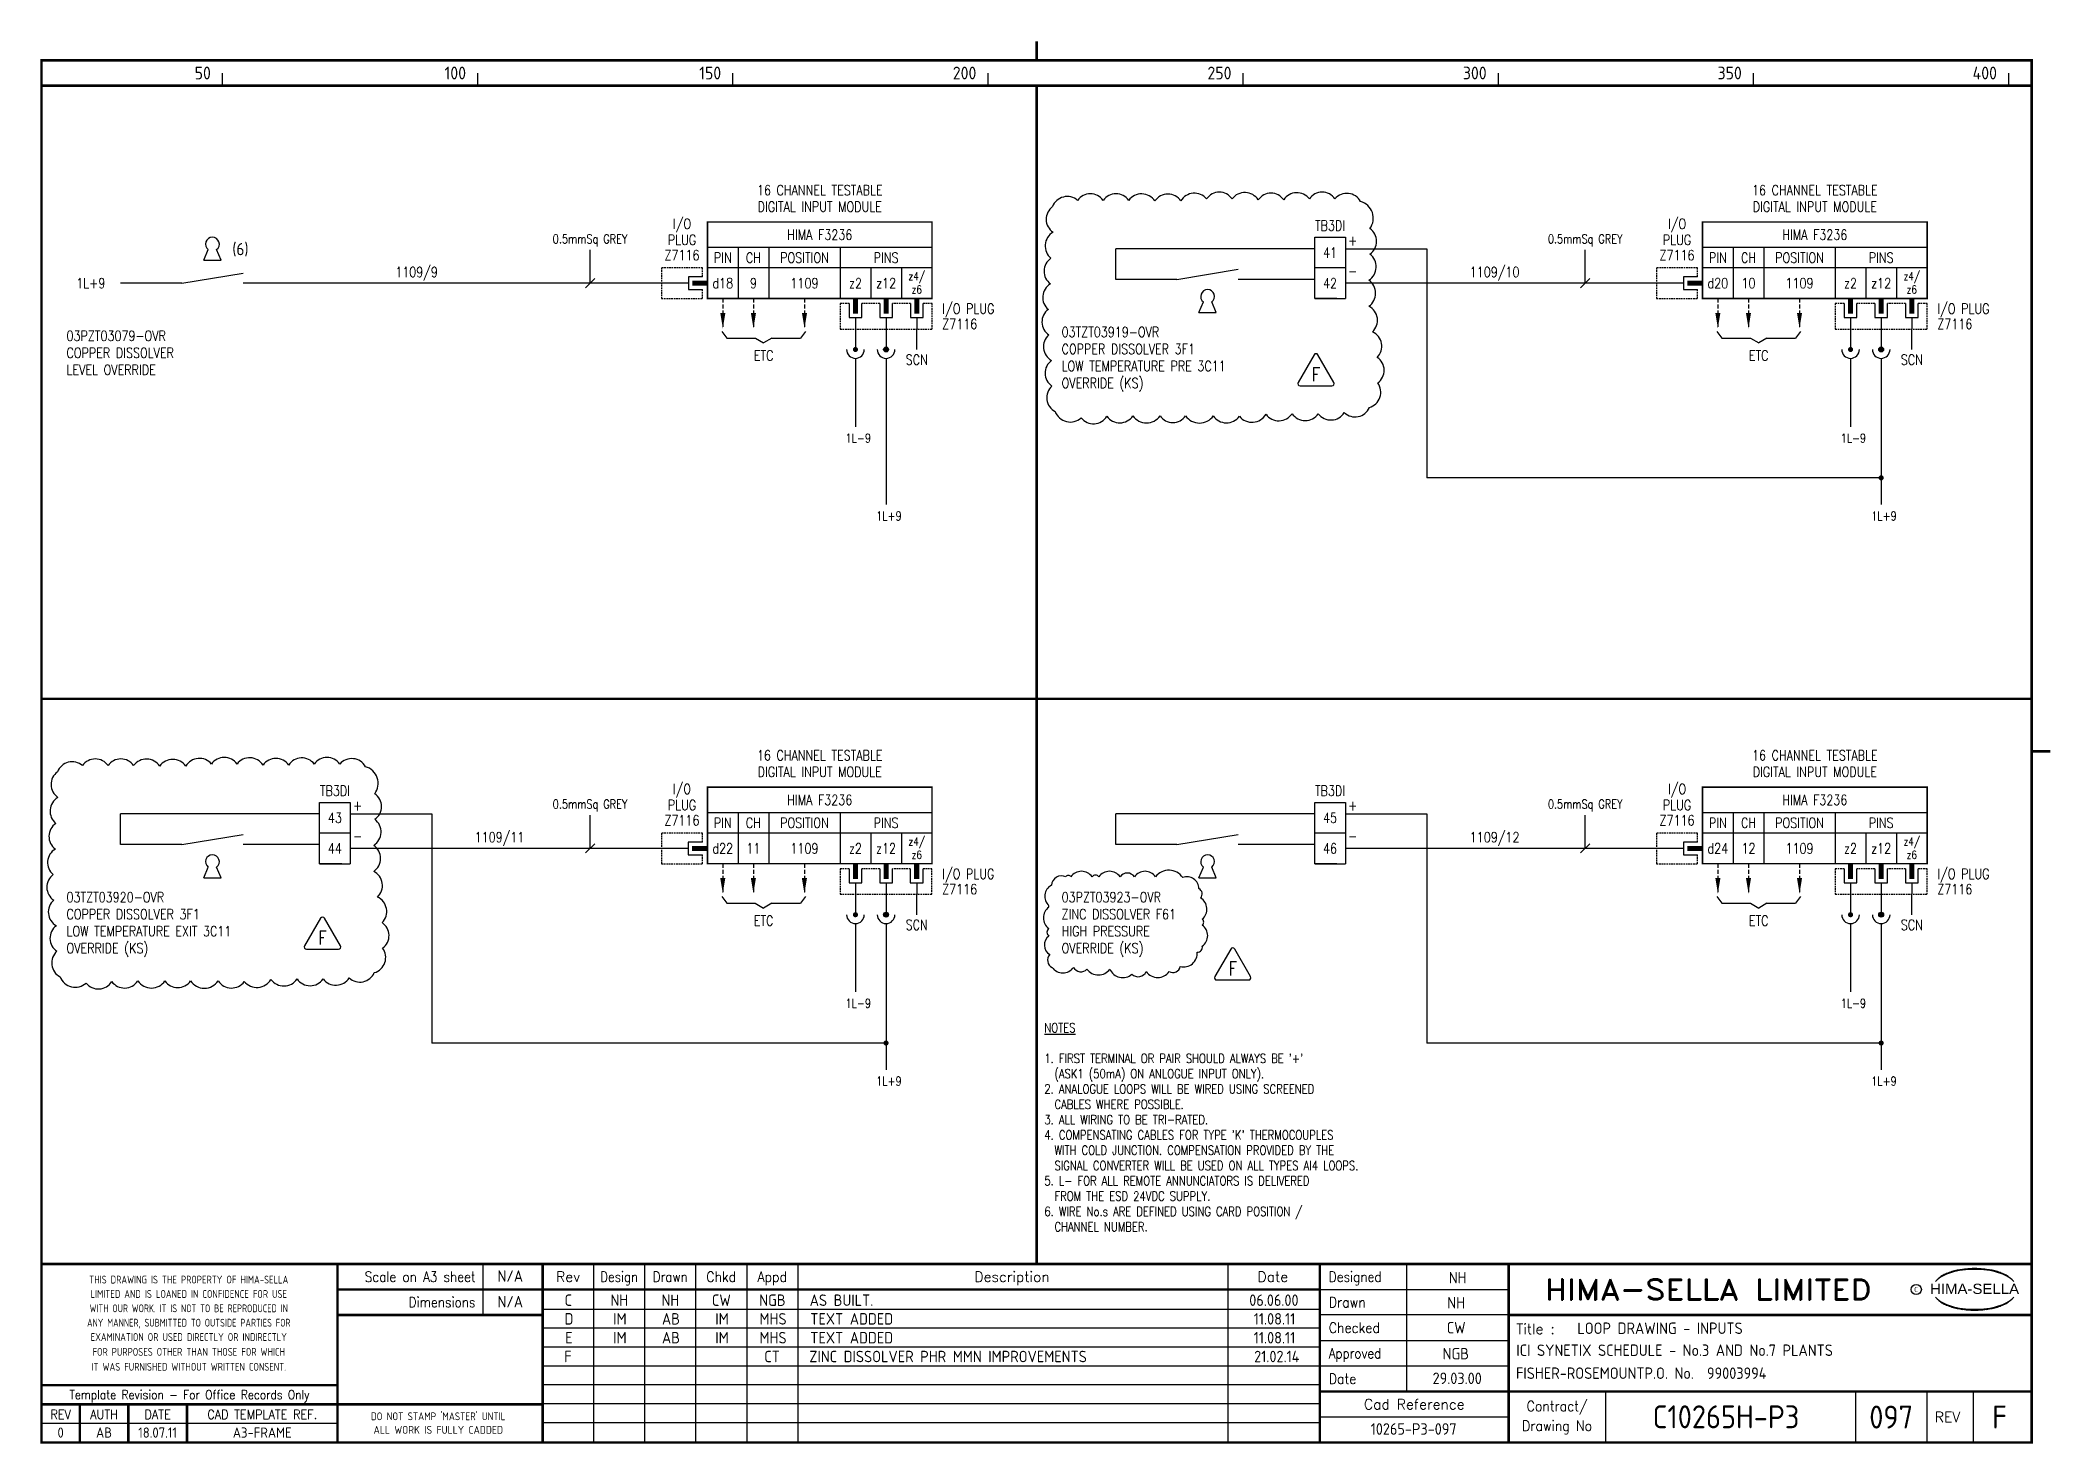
# Model space of a CAD drawing. Extents: x 14 to 408, y 0 to 275.
import ezdxf
from ezdxf.enums import TextEntityAlignment as Align

# ---------------------------------------------------------------- set-up
doc = ezdxf.new("R2010")
doc.units = 0
doc.header["$LTSCALE"] = 0.25
doc.header["$MEASUREMENT"] = 0
doc.linetypes.add('HIDDEN2', pattern=[4.7625, 3.175, -1.5875])
doc.layers.get('0').update_dxf_attribs({"color": 41, "linetype": 'CONTINUOUS'})
for name, color, linetype in [('00-DRG_FRAME', 12, 'CONTINUOUS'), ('01-DRAW', 7, 'CONTINUOUS'), ('02-TEXT', 2, 'CONTINUOUS'), ('051-TEXT', 2, 'CONTINUOUS'), ('117', 7, 'CONTINUOUS'), ('117-TEXT', 2, 'CONTINUOUS'), ('DIM', 3, 'CONTINUOUS'), ('LAB', 2, 'CONTINUOUS'), ('RACK', 2, 'CONTINUOUS'), ('SLOT', 2, 'CONTINUOUS'), ('SNA', 2, 'CONTINUOUS'), ('TEXT', 2, 'CONTINUOUS'), ('TPOL', 3, 'CONTINUOUS'), ('XR_FUNCTION', 2, 'CONTINUOUS'), ('XR_MAIN', 2, 'CONTINUOUS')]:
    doc.layers.add(name, color=color, linetype=linetype)
doc.styles.add('ARIAL', font='arial.ttf', dxfattribs={"height": 2.5})
doc.styles.add('CROSSREF', font='romans.shx', dxfattribs={"width": 0.8, "height": 2})
doc.styles.add('FUNCTION', font='ROMANS.shx', dxfattribs={"width": 0.8, "height": 2.5})
doc.styles.add('ISO', font='iso.shx')
doc.styles.add('PINS', font='ROMANS.shx', dxfattribs={"width": 0.8, "height": 2.5})
doc.styles.add('RACK', font='ROMANS.shx', dxfattribs={"width": 0.8, "height": 2.5})
doc.styles.add('ROMAND', font='ROMAND')
doc.styles.add('ROMANS', font='romans.shx', dxfattribs={"width": 0.8})
doc.styles.add('SLOT', font='romans.shx', dxfattribs={"width": 0.8, "height": 2})
doc.styles.add('SYMBOL', font='ROMANS.shx', dxfattribs={"width": 0.8, "height": 20})

msp = doc.modelspace()

# ---------------------------------------------------------------- texts
at = {"layer": '00-DRG_FRAME', "style": 'ISO'}
for s, p in [('50', (47.69, 267.75)), ('100', (97.69, 267.75)), ('150', (147.69, 267.75)), ('200', (197.69, 267.75)), ('250', (247.69, 267.75)), ('300', (297.69, 267.75)), ('350', (347.69, 267.75)), ('400', (397.69, 267.75))]:
    msp.add_text(s, height=2.5, dxfattribs=at).set_placement(p, align=Align.RIGHT)
at = {"layer": '00-DRG_FRAME', "color": 3, "style": 'ISO'}
for s, width, p in [('THIS DRAWING IS THE PROPERTY OF HIMA-SELLA', 0.9, (43.36, 32.44)), ("DO NOT STAMP 'MASTER' UNTIL", 0.95, (92.25, 5.79))]:
    msp.add_text(s, height=1.53, dxfattribs=dict(at, width=width)).set_placement(p, align=Align.MIDDLE)
at = {"layer": '00-DRG_FRAME', "color": 4, "style": 'ROMAND', "width": 0.87}
for s, p in [('Scale on A3 sheet', (99.54, 32)), ('Dimensions', (99.54, 27.01))]:
    msp.add_text(s, height=2, dxfattribs=at).set_placement(p, align=Align.RIGHT)
at = {"layer": '00-DRG_FRAME', "color": 4, "style": 'ROMAND'}
for s, p in [('Rev', (117.7, 32)), ('Description', (204.69, 32)), ('Date', (255.79, 32))]:
    msp.add_text(s, height=2, dxfattribs=at).set_placement(p, align=Align.CENTER)
for s, width, p in [('Design', 0.85, (127.7, 32)), ('Drawn', 0.85, (137.7, 32)), ('Chkd', 0.9, (147.7, 32)), ('Appd', 0.9, (157.7, 32))]:
    msp.add_text(s, height=2, dxfattribs=dict(at, width=width)).set_placement(p, align=Align.CENTER)
for s, width, p in [('Designed', 0.87, (266.75, 32)), ('Drawn', 0.9, (266.75, 27)), ('Checked', 0.9, (266.75, 22)), ('Approved', 0.85, (266.75, 17)), ('Date', 0.9, (266.75, 12))]:
    msp.add_text(s, height=2, dxfattribs=dict(at, width=width)).set_placement(p)
at = {"layer": '00-DRG_FRAME', "style": 'ROMAND', "width": 1.15}
msp.add_text('HIMA-SELLA LIMITED', height=4, dxfattribs=at).set_placement((341.1, 30.5), align=Align.MIDDLE)
at = {"layer": '00-DRG_FRAME', "style": 'ARIAL', "width": 1.05}
msp.add_text('HIMA-SELLA', height=2, dxfattribs=at).set_placement((393.3, 29.63), align=Align.CENTER)
at = {"layer": '00-DRG_FRAME', "color": 3, "style": 'ISO'}
for s, width, p in [('LIMITED AND IS LOANED IN CONFIDENCE FOR USE', 0.9, (43.36, 29.62)), ('ANY MANNER, SUBMITTED TO OUTSIDE PARTIES FOR', 0.87, (43.36, 23.99)), ('WITH OUR WORK. IT IS NOT TO BE REPRODUCED IN', 0.87, (43.36, 26.81)), ('EXAMINATION OR USED DIRECTLY OR INDIRECTLY', 0.9, (43.36, 21.18)), ('IT WAS FURNISHED WITHOUT WRITTEN CONSENT.', 0.9, (43.36, 15.35)), ('FOR PURPOSES OTHER THAN THOSE FOR WHICH', 0.9, (43.36, 18.27))]:
    msp.add_text(s, height=1.53, dxfattribs=dict(at, width=width)).set_placement(p, align=Align.MIDDLE_CENTER)
at = {"layer": '00-DRG_FRAME', "color": 3, "style": 'ISO', "width": 0.9}
msp.add_text('C', height=1, dxfattribs=at).set_placement((381.84, 30), align=Align.CENTER)
at = {"layer": '00-DRG_FRAME', "color": 4, "style": 'ROMAND'}
msp.add_text('Title :', height=2, dxfattribs=at).set_placement((303.5, 21.75))
for s, height, width, p in [('Template Revision - For Office Records Only', 1.8, 0.85, (43.5, 9.62)), ('Contract/', 2, 0.9, (311.5, 7.5)), ('REV', 1.8, 0.9, (18.25, 6)), ('AUTH', 1.8, 0.9, (26.75, 6)), ('DATE', 1.8, 0.9, (37.25, 6)), ('CAD TEMPLATE REF.', 1.8, 0.9, (57.75, 6)), ('Drawing No', 2, 0.9, (311.5, 3.5))]:
    msp.add_text(s, height=height, dxfattribs=dict(at, width=width)).set_placement(p, align=Align.MIDDLE)
for s, p in [('Cad Reference', (283.5, 8)), ('REV', (388, 5.5))]:
    msp.add_text(s, height=2, dxfattribs=at).set_placement(p, align=Align.MIDDLE)
at = {"layer": '00-DRG_FRAME', "color": 41, "style": 'ISO'}
for s, p in [('0', (18.25, 1.45)), ('AB', (26.75, 1.45)), ('18.07.11', (37.25, 1.45)), ('A3-FRAME', (57.75, 1.45))]:
    msp.add_text(s, height=2, dxfattribs=at).set_placement(p, align=Align.CENTER)
at = {"layer": '00-DRG_FRAME', "color": 3, "style": 'ISO'}
msp.add_text('ALL WORK IS FULLY CADDED', height=1.53, dxfattribs=at).set_placement((92.25, 2.98), align=Align.MIDDLE_CENTER)
at = {"layer": '01-DRAW', "style": 'ROMANS', "width": 0.8}
for s, p in [('+', (272.33, 235.18)), ('-', (272.33, 229.18)), ('+', (77.33, 124.38)), ('+', (272.33, 124.38)), ('-', (77.33, 118.38)), ('-', (272.33, 118.38))]:
    msp.add_text(s, height=2, dxfattribs=at).set_placement(p, align=Align.RIGHT)
at = {"layer": '01-DRAW', "color": 2, "style": 'ROMANS', "width": 0.8}
for p in [(156.01, 212.62), (351, 212.62), (156, 101.81), (351, 101.81)]:
    msp.add_text('ETC', height=2, dxfattribs=at).set_placement(p, align=Align.CENTER)
at = {"layer": '01-DRAW', "style": 'ROMANS', "width": 0.8}
for s, p in [('1L-9', (172.06, 196.54)), ('1L-9', (367.06, 196.54)), ('1L+9', (178.06, 181.29)), ('1L+9', (373.06, 181.29)), ('1L-9', (172.06, 85.74)), ('1L-9', (367.06, 85.74)), ('1L+9', (178.06, 70.48)), ('1L+9', (373.06, 70.48))]:
    msp.add_text(s, height=1.75, dxfattribs=at).set_placement(p)
at = {"layer": '01-DRAW', "char_height": 2, "attachment_point": 5, "style": 'ROMANS'}
for s, insert in [('41', (267, 233.79)), ('42', (267, 227.79)), ('43', (72, 122.98)), ('45', (267, 122.98)), ('44', (72, 116.98)), ('46', (267, 116.98))]:
    msp.add_mtext_dynamic_manual_height_columns(s, width=6, gutter_width=12.5, heights=[5.95], dxfattribs=dict(at, insert=insert))
at = {"layer": '01-DRAW', "insert": (211.02, 82.71), "char_height": 1.8, "width": 80.9791, "attachment_point": 1, "style": 'ROMANS'}
msp.add_mtext("{\\LNOTES\\P\\P}1. FIRST TERMINAL OR PAIR SHOULD ALWAYS BE '+'\\P  (ASK1 (50mA) ON ANLOGUE INPUT ONLY).\\P2. ANALOGUE LOOPS WILL BE WIRED USING SCREENED\\P  CABLES WHERE POSSIBLE.\\P3. ALL WIRING TO BE TRI-RATED.\\P4. COMPENSATING CABLES FOR TYPE 'K' THERMOCOUPLES \\P  WITH COLD JUNCTION. COMPENSATION PROVIDED BY THE\\P  SIGNAL CONVERTER WILL BE USED ON ALL TYPES AI4 LOOPS.\\P5. L- FOR ALL REMOTE ANNUNCIATORS IS DELIVERED \\P  FROM THE ESD 24VDC SUPPLY.\\P6. WIRE No.s ARE DEFINED USING CARD POSITION /\\P  CHANNEL NUMBER.          ", dxfattribs=at)
at = {"layer": '051-TEXT', "style": 'ROMANS', "width": 0.8}
for s, p in [('TB3DI', (267, 238.09)), ('1109/9', (88, 228.98)), ('1109/10', (299.25, 228.98)), ('TB3DI', (72, 127.28)), ('TB3DI', (267, 127.28)), ('1109/11', (104.25, 118.17)), ('1109/12', (299.25, 118.17))]:
    msp.add_text(s, height=2, dxfattribs=at).set_placement(p, align=Align.CENTER)
msp.add_text('1L+9', height=2, dxfattribs=at).set_placement((27, 227.79), align=Align.MIDDLE_RIGHT)
at = {"layer": '117-TEXT', "style": 'ISO'}
msp.add_text('(6)', height=2.4, dxfattribs=at).set_placement((53.48, 234.48), align=Align.MIDDLE)
at = {"layer": 'DIM', "style": 'ROMANS', "width": 0.8}
for p in [(122, 235.59), (317, 235.59), (122, 124.79), (317, 124.79)]:
    msp.add_text('0.5mmSq GREY', height=1.75, dxfattribs=at).set_placement(p, align=Align.CENTER)
at = {"layer": 'TEXT', "char_height": 2, "width": 47.7416, "attachment_point": 1, "style": 'ROMANS'}
for s, insert in [('03PZT03079-OVR\\PCOPPER DISSOLVER\\PLEVEL OVERRIDE', (19.4, 218.47)), ('03TZT03919-OVR\\PCOPPER DISSOLVER 3F1\\PLOW TEMPERATURE PRE 3C11\\POVERRIDE (KS)', (214.4, 219.22)), ('03TZT03920-OVR\\PCOPPER DISSOLVER 3F1\\PLOW TEMPERATURE EXIT 3C11\\POVERRIDE (KS)', (19.4, 108.41)), ('03PZT03923-OVR\\PZINC DISSOLVER F61\\PHIGH PRESSURE\\POVERRIDE (KS)', (214.4, 108.41))]:
    msp.add_mtext(s, dxfattribs=dict(at, insert=insert))

# ---------------------------------------------------------------- blocks, each defined once
blk = doc.blocks.new('A3-REVA')
at = {"layer": '051-TEXT', "style": 'ISO'}
for tag, p in [('DESIGNED', (292.01, 31.7)), ('A', (117.73, 27.28)), ('DES', (127.73, 27.28)), ('DRN', (137.73, 27.28)), ('CHKD', (147.73, 27.28)), ('APPD', (157.73, 27.28)), ('DATE', (256, 27.28)), ('DRAWN', (291.72, 26.77)), ('CHECKED', (291.72, 21.89)), ('APPD', (291.65, 16.79)), ('DATE', (291.92, 11.96))]:
    blk.add_attdef(tag, text='', height=2.25, dxfattribs=at).set_placement(p, align=Align.CENTER)
blk.add_attdef('DESCRIPTION', (165.03, 27.28), '', height=2.25, dxfattribs=at)
blk = doc.blocks.new('A3-REVB')
at = {"layer": '051-TEXT', "style": 'ISO'}
for tag, p in [('A', (124.85, -20.36)), ('DES', (134.85, -20.36)), ('DRN', (144.85, -20.36)), ('CHKD', (154.85, -20.36)), ('APPD', (164.85, -20.36)), ('DATE', (263.12, -20.36))]:
    blk.add_attdef(tag, text='', height=2.25, dxfattribs=at).set_placement(p, align=Align.CENTER)
blk.add_attdef('DESCRIPTION', (172.15, -20.36), '', height=2.25, dxfattribs=at)
blk = doc.blocks.new('A3-TITLE')
at = {"layer": '051-TEXT', "style": 'ISO'}
blk.add_attdef('TITLE_1', (315.46, 21.78), '', height=2.25, dxfattribs=at)
for tag, p in [('DRGNO', (376.96, 3.24)), ('REV.', (398.2, 3.24))]:
    blk.add_attdef(tag, text='', height=4.5, dxfattribs=at).set_placement(p, align=Align.CENTER)
blk = doc.blocks.new('A3-CONTRACT')
at = {"layer": '051-TEXT', "color": 41, "style": 'ISO'}
for tag, height, p in [('SCALE', 2.25, (106.71, 31.82)), ('DIMS', 2.25, (106.71, 26.8)), ('CAD-REF', 2.25, (283.73, 1.84)), ('CONTRACT', 4.5, (344.94, 3.1))]:
    blk.add_attdef(tag, text='', height=height, dxfattribs=at).set_placement(p, align=Align.CENTER)
for tag, p in [('TITLE_2', (303.86, 17.28)), ('TITLE_3', (303.79, 12.78))]:
    blk.add_attdef(tag, p, '', height=2.25, dxfattribs=at)
blk = doc.blocks.new('KEY')
at = {"layer": '01-DRAW'}
for p, q in [((-0.375, -0.5), (-0.183, -0.038)), ((-0.375, -0.5), (0.375, -0.5)), ((0.375, -0.5), (0.183, -0.038))]:
    blk.add_line(p, q, dxfattribs=at)
blk.add_arc((0, 0.2), 0.3, 307.47703, 232.52297, dxfattribs=at)
blk = doc.blocks.new('F3236-10')
for p, q in [((44, 7), (0, 7)), ((6, 7), (6, -3)), ((12, 7), (12, -3)), ((26, 7), (26, -3)), ((-3.75, 0), (-9, 0)), ((-3.75, 1.25), (-3.75, -1.25)), ((-1, 1.25), (-3.75, 1.25)), ((44, 3), (0, 3)), ((32, 3), (32, -3)), ((38, 3), (38, -3)), ((-3.75, -1.25), (-1, -1.25)), ((27.75, -4), (27.75, -6.75)), ((27.75, -6.75), (30.25, -6.75)), ((29, -6.75), (29, -9)), ((30.25, -6.75), (30.25, -4)), ((33.75, -4), (33.75, -6.75)), ((33.75, -6.75), (36.25, -6.75)), ((35, -6.75), (35, -9)), ((36.25, -6.75), (36.25, -4)), ((39.75, -4), (39.75, -6.75)), ((39.75, -6.75), (42.25, -6.75)), ((41, -6.75), (41, -9)), ((42.25, -6.75), (42.25, -4)), ((41, -13), (41, -9))]:
    blk.add_line(p, q)
at = {"const_width": 0.3}
blk.add_lwpolyline([(44, 12), (0, 12), (0, -3), (44, -3)], close=True, dxfattribs=at)
at = {"color": 3, "linetype": 'HIDDEN2', "ltscale": 0.4}
for points in [[(-1, 1.25), (-1, 3), (-9, 3), (-9, -3), (-1, -3), (-1, -1.25)], [(27.75, -4), (26, -4), (26, -9), (44, -9), (44, -4), (42.25, -4)], [(33.75, -4), (30.25, -4)], [(39.75, -4), (36.25, -4)]]:
    blk.add_lwpolyline(points, dxfattribs=at)
blk.add_lwpolyline([(-3, 0, 1, 1, 0), (0, 0, 0.5, 0.5, 0)], format="xyseb")
at = {"const_width": 1}
for points in [[(29, -6), (29, -3)], [(35, -6), (35, -3)], [(41, -6), (41, -3)]]:
    blk.add_lwpolyline(points, dxfattribs=at)
at = {"layer": 'LAB', "style": 'PINS', "width": 0.8, "flags": 1}
blk.add_attdef('LAB1', text='', height=1.5, dxfattribs=at).set_placement((48, 2.5), align=Align.MIDDLE_LEFT)
at = {"layer": 'RACK', "style": 'RACK', "width": 0.8}
blk.add_attdef('SLOT', text='', height=2, dxfattribs=at).set_placement((19, 0), align=Align.MIDDLE)
at = {"layer": 'SLOT', "style": 'SLOT', "width": 0.8}
blk.add_attdef('ADD1', text='', height=2, dxfattribs=at).set_placement((9, 0), align=Align.MIDDLE)
at = {"layer": 'SNA', "style": 'SYMBOL', "width": 0.8, "flags": 1}
blk.add_attdef('SNA', (48, 8), '', height=1.5, dxfattribs=at)
at = {"layer": 'TEXT', "style": 'ROMANS', "width": 0.8}
for s, p in [('16 CHANNEL TESTABLE', (22, 17.25)), ('DIGITAL INPUT MODULE', (22, 14))]:
    blk.add_text(s, height=2, dxfattribs=at).set_placement(p, align=Align.CENTER)
for s, height, p in [('I/O', 2, (-5, 11.5)), ('PLUG', 2, (-5, 8.5)), ('HIMA F3236', 2, (22, 9.5)), ('Z7116', 2, (-5, 5.5)), ('PIN', 2, (3, 5)), ('CH', 2, (9, 5)), ('POSITION', 2, (19, 5)), ('PINS', 2, (35, 5)), ('d20', 2, (3, 0)), ('z2', 2, (29, 0)), ('z12', 2, (35, 0)), ('z4/', 1.6, (41, 1.25)), ('z6', 1.6, (41, -1.25)), ('SCN', 2, (41, -15))]:
    blk.add_text(s, height=height, dxfattribs=at).set_placement(p, align=Align.MIDDLE)
for s, p in [('I/O PLUG', (46, -5)), ('Z7116', (46, -8))]:
    blk.add_text(s, height=2, dxfattribs=at).set_placement(p, align=Align.MIDDLE_LEFT)
at = {"layer": 'TPOL', "style": 'PINS', "width": 0.8, "flags": 1}
blk.add_attdef('CN2', text='', height=1, dxfattribs=at).set_placement((-9, 0), align=Align.MIDDLE_LEFT)
at = {"layer": 'TPOL', "color": 2, "style": 'PINS', "width": 0.8}
blk.add_attdef('CN1', text='', height=2, dxfattribs=at).set_placement((3, 0), align=Align.MIDDLE)
at = {"layer": 'TPOL', "style": 'PINS', "width": 0.8, "flags": 1}
for tag, p in [('CN3', (29, -9)), ('CN4', (35, -9))]:
    blk.add_attdef(tag, text='', height=1, dxfattribs=at).set_placement(p, align=Align.BOTTOM_CENTER)
at = {"layer": 'XR_FUNCTION', "style": 'FUNCTION', "width": 0.8, "flags": 1}
blk.add_attdef('XR_FUNCTION', (48, 10), '', height=1.5, dxfattribs=at)
at = {"layer": 'XR_MAIN', "style": 'CROSSREF', "width": 0.8, "flags": 1}
blk.add_attdef('XR_MAIN', (48, 4), '', height=1.5, dxfattribs=at)
blk = doc.blocks.new('F3236-09')
for p, q in [((44, 7), (0, 7)), ((6, 7), (6, -3)), ((12, 7), (12, -3)), ((26, 7), (26, -3)), ((-3.75, 0), (-9, 0)), ((-3.75, 1.25), (-3.75, -1.25)), ((-1, 1.25), (-3.75, 1.25)), ((44, 3), (0, 3)), ((32, 3), (32, -3)), ((38, 3), (38, -3)), ((-3.75, -1.25), (-1, -1.25)), ((27.75, -4), (27.75, -6.75)), ((27.75, -6.75), (30.25, -6.75)), ((29, -6.75), (29, -9)), ((30.25, -6.75), (30.25, -4)), ((33.75, -4), (33.75, -6.75)), ((33.75, -6.75), (36.25, -6.75)), ((35, -6.75), (35, -9)), ((36.25, -6.75), (36.25, -4)), ((39.75, -4), (39.75, -6.75)), ((39.75, -6.75), (42.25, -6.75)), ((41, -6.75), (41, -9)), ((42.25, -6.75), (42.25, -4)), ((41, -13), (41, -9))]:
    blk.add_line(p, q)
at = {"const_width": 0.3}
blk.add_lwpolyline([(44, 12), (0, 12), (0, -3), (44, -3)], close=True, dxfattribs=at)
at = {"color": 3, "linetype": 'HIDDEN2', "ltscale": 0.4}
for points in [[(-1, 1.25), (-1, 3), (-9, 3), (-9, -3), (-1, -3), (-1, -1.25)], [(27.75, -4), (26, -4), (26, -9), (44, -9), (44, -4), (42.25, -4)], [(33.75, -4), (30.25, -4)], [(39.75, -4), (36.25, -4)]]:
    blk.add_lwpolyline(points, dxfattribs=at)
blk.add_lwpolyline([(-3, 0, 1, 1, 0), (0, 0, 0.5, 0.5, 0)], format="xyseb")
at = {"const_width": 1}
for points in [[(29, -6), (29, -3)], [(35, -6), (35, -3)], [(41, -6), (41, -3)]]:
    blk.add_lwpolyline(points, dxfattribs=at)
at = {"layer": 'LAB', "style": 'PINS', "width": 0.8, "flags": 1}
blk.add_attdef('LAB1', text='', height=1.5, dxfattribs=at).set_placement((48, 2.5), align=Align.MIDDLE_LEFT)
at = {"layer": 'RACK', "style": 'RACK', "width": 0.8}
blk.add_attdef('SLOT', text='', height=2, dxfattribs=at).set_placement((19, 0), align=Align.MIDDLE)
at = {"layer": 'SLOT', "style": 'SLOT', "width": 0.8}
blk.add_attdef('ADD1', text='', height=2, dxfattribs=at).set_placement((9, 0), align=Align.MIDDLE)
at = {"layer": 'SNA', "style": 'SYMBOL', "width": 0.8, "flags": 1}
blk.add_attdef('SNA', (48, 8), '', height=1.5, dxfattribs=at)
at = {"layer": 'TEXT', "style": 'ROMANS', "width": 0.8}
for s, p in [('16 CHANNEL TESTABLE', (22, 17.25)), ('DIGITAL INPUT MODULE', (22, 14))]:
    blk.add_text(s, height=2, dxfattribs=at).set_placement(p, align=Align.CENTER)
for s, height, p in [('I/O', 2, (-5, 11.5)), ('PLUG', 2, (-5, 8.5)), ('HIMA F3236', 2, (22, 9.5)), ('Z7116', 2, (-5, 5.5)), ('PIN', 2, (3, 5)), ('CH', 2, (9, 5)), ('POSITION', 2, (19, 5)), ('PINS', 2, (35, 5)), ('d18', 2, (3, 0)), ('z2', 2, (29, 0)), ('z12', 2, (35, 0)), ('z4/', 1.6, (41, 1.25)), ('z6', 1.6, (41, -1.25)), ('SCN', 2, (41, -15))]:
    blk.add_text(s, height=height, dxfattribs=at).set_placement(p, align=Align.MIDDLE)
for s, p in [('I/O PLUG', (46, -5)), ('Z7116', (46, -8))]:
    blk.add_text(s, height=2, dxfattribs=at).set_placement(p, align=Align.MIDDLE_LEFT)
at = {"layer": 'TPOL', "style": 'PINS', "width": 0.8, "flags": 1}
blk.add_attdef('CN2', text='', height=1, dxfattribs=at).set_placement((-9, 0), align=Align.MIDDLE_LEFT)
at = {"layer": 'TPOL', "color": 2, "style": 'PINS', "width": 0.8}
blk.add_attdef('CN1', text='', height=2, dxfattribs=at).set_placement((3, 0), align=Align.MIDDLE)
at = {"layer": 'TPOL', "style": 'PINS', "width": 0.8, "flags": 1}
for tag, p in [('CN3', (29, -9)), ('CN4', (35, -9))]:
    blk.add_attdef(tag, text='', height=1, dxfattribs=at).set_placement(p, align=Align.BOTTOM_CENTER)
at = {"layer": 'XR_FUNCTION', "style": 'FUNCTION', "width": 0.8, "flags": 1}
blk.add_attdef('XR_FUNCTION', (48, 10), '', height=1.5, dxfattribs=at)
at = {"layer": 'XR_MAIN', "style": 'CROSSREF', "width": 0.8, "flags": 1}
blk.add_attdef('XR_MAIN', (48, 4), '', height=1.5, dxfattribs=at)
blk = doc.blocks.new('F3236-12')
for p, q in [((44, 7), (0, 7)), ((6, 7), (6, -3)), ((12, 7), (12, -3)), ((26, 7), (26, -3)), ((-3.75, 0), (-9, 0)), ((-3.75, 1.25), (-3.75, -1.25)), ((-1, 1.25), (-3.75, 1.25)), ((44, 3), (0, 3)), ((32, 3), (32, -3)), ((38, 3), (38, -3)), ((-3.75, -1.25), (-1, -1.25)), ((27.75, -4), (27.75, -6.75)), ((27.75, -6.75), (30.25, -6.75)), ((29, -6.75), (29, -9)), ((30.25, -6.75), (30.25, -4)), ((33.75, -4), (33.75, -6.75)), ((33.75, -6.75), (36.25, -6.75)), ((35, -6.75), (35, -9)), ((36.25, -6.75), (36.25, -4)), ((39.75, -4), (39.75, -6.75)), ((39.75, -6.75), (42.25, -6.75)), ((41, -6.75), (41, -9)), ((42.25, -6.75), (42.25, -4)), ((41, -13), (41, -9))]:
    blk.add_line(p, q)
at = {"const_width": 0.3}
blk.add_lwpolyline([(44, 12), (0, 12), (0, -3), (44, -3)], close=True, dxfattribs=at)
at = {"color": 3, "linetype": 'HIDDEN2', "ltscale": 0.4}
for points in [[(-1, 1.25), (-1, 3), (-9, 3), (-9, -3), (-1, -3), (-1, -1.25)], [(27.75, -4), (26, -4), (26, -9), (44, -9), (44, -4), (42.25, -4)], [(33.75, -4), (30.25, -4)], [(39.75, -4), (36.25, -4)]]:
    blk.add_lwpolyline(points, dxfattribs=at)
blk.add_lwpolyline([(-3, 0, 1, 1, 0), (0, 0, 0.5, 0.5, 0)], format="xyseb")
at = {"const_width": 1}
for points in [[(29, -6), (29, -3)], [(35, -6), (35, -3)], [(41, -6), (41, -3)]]:
    blk.add_lwpolyline(points, dxfattribs=at)
at = {"layer": 'LAB', "style": 'PINS', "width": 0.8, "flags": 1}
blk.add_attdef('LAB1', text='', height=1.5, dxfattribs=at).set_placement((48, 2.5), align=Align.MIDDLE_LEFT)
at = {"layer": 'RACK', "style": 'RACK', "width": 0.8}
blk.add_attdef('SLOT', text='', height=2, dxfattribs=at).set_placement((19, 0), align=Align.MIDDLE)
at = {"layer": 'SLOT', "style": 'SLOT', "width": 0.8}
blk.add_attdef('ADD1', text='', height=2, dxfattribs=at).set_placement((9, 0), align=Align.MIDDLE)
at = {"layer": 'SNA', "style": 'SYMBOL', "width": 0.8, "flags": 1}
blk.add_attdef('SNA', (48, 8), '', height=1.5, dxfattribs=at)
at = {"layer": 'TEXT', "style": 'ROMANS', "width": 0.8}
for s, p in [('16 CHANNEL TESTABLE', (22, 17.25)), ('DIGITAL INPUT MODULE', (22, 14))]:
    blk.add_text(s, height=2, dxfattribs=at).set_placement(p, align=Align.CENTER)
for s, height, p in [('I/O', 2, (-5, 11.5)), ('PLUG', 2, (-5, 8.5)), ('HIMA F3236', 2, (22, 9.5)), ('Z7116', 2, (-5, 5.5)), ('PIN', 2, (3, 5)), ('CH', 2, (9, 5)), ('POSITION', 2, (19, 5)), ('PINS', 2, (35, 5)), ('d24', 2, (3, 0)), ('z2', 2, (29, 0)), ('z12', 2, (35, 0)), ('z4/', 1.6, (41, 1.25)), ('z6', 1.6, (41, -1.25)), ('SCN', 2, (41, -15))]:
    blk.add_text(s, height=height, dxfattribs=at).set_placement(p, align=Align.MIDDLE)
for s, p in [('I/O PLUG', (46, -5)), ('Z7116', (46, -8))]:
    blk.add_text(s, height=2, dxfattribs=at).set_placement(p, align=Align.MIDDLE_LEFT)
at = {"layer": 'TPOL', "style": 'PINS', "width": 0.8, "flags": 1}
blk.add_attdef('CN2', text='', height=1, dxfattribs=at).set_placement((-9, 0), align=Align.MIDDLE_LEFT)
at = {"layer": 'TPOL', "color": 2, "style": 'PINS', "width": 0.8}
blk.add_attdef('CN1', text='', height=2, dxfattribs=at).set_placement((3, 0), align=Align.MIDDLE)
at = {"layer": 'TPOL', "style": 'PINS', "width": 0.8, "flags": 1}
for tag, p in [('CN3', (29, -9)), ('CN4', (35, -9))]:
    blk.add_attdef(tag, text='', height=1, dxfattribs=at).set_placement(p, align=Align.BOTTOM_CENTER)
at = {"layer": 'XR_FUNCTION', "style": 'FUNCTION', "width": 0.8, "flags": 1}
blk.add_attdef('XR_FUNCTION', (48, 10), '', height=1.5, dxfattribs=at)
at = {"layer": 'XR_MAIN', "style": 'CROSSREF', "width": 0.8, "flags": 1}
blk.add_attdef('XR_MAIN', (48, 4), '', height=1.5, dxfattribs=at)
blk = doc.blocks.new('F3236-11')
for p, q in [((44, 7), (0, 7)), ((6, 7), (6, -3)), ((12, 7), (12, -3)), ((26, 7), (26, -3)), ((-3.75, 0), (-9, 0)), ((-3.75, 1.25), (-3.75, -1.25)), ((-1, 1.25), (-3.75, 1.25)), ((44, 3), (0, 3)), ((32, 3), (32, -3)), ((38, 3), (38, -3)), ((-3.75, -1.25), (-1, -1.25)), ((27.75, -4), (27.75, -6.75)), ((27.75, -6.75), (30.25, -6.75)), ((29, -6.75), (29, -9)), ((30.25, -6.75), (30.25, -4)), ((33.75, -4), (33.75, -6.75)), ((33.75, -6.75), (36.25, -6.75)), ((35, -6.75), (35, -9)), ((36.25, -6.75), (36.25, -4)), ((39.75, -4), (39.75, -6.75)), ((39.75, -6.75), (42.25, -6.75)), ((41, -6.75), (41, -9)), ((42.25, -6.75), (42.25, -4)), ((41, -13), (41, -9))]:
    blk.add_line(p, q)
at = {"const_width": 0.3}
blk.add_lwpolyline([(44, 12), (0, 12), (0, -3), (44, -3)], close=True, dxfattribs=at)
at = {"color": 3, "linetype": 'HIDDEN2', "ltscale": 0.4}
for points in [[(-1, 1.25), (-1, 3), (-9, 3), (-9, -3), (-1, -3), (-1, -1.25)], [(27.75, -4), (26, -4), (26, -9), (44, -9), (44, -4), (42.25, -4)], [(33.75, -4), (30.25, -4)], [(39.75, -4), (36.25, -4)]]:
    blk.add_lwpolyline(points, dxfattribs=at)
blk.add_lwpolyline([(-3, 0, 1, 1, 0), (0, 0, 0.5, 0.5, 0)], format="xyseb")
at = {"const_width": 1}
for points in [[(29, -6), (29, -3)], [(35, -6), (35, -3)], [(41, -6), (41, -3)]]:
    blk.add_lwpolyline(points, dxfattribs=at)
at = {"layer": 'LAB', "style": 'PINS', "width": 0.8, "flags": 1}
blk.add_attdef('LAB1', text='', height=1.5, dxfattribs=at).set_placement((48, 2.5), align=Align.MIDDLE_LEFT)
at = {"layer": 'RACK', "style": 'RACK', "width": 0.8}
blk.add_attdef('SLOT', text='', height=2, dxfattribs=at).set_placement((19, 0), align=Align.MIDDLE)
at = {"layer": 'SLOT', "style": 'SLOT', "width": 0.8}
blk.add_attdef('ADD1', text='', height=2, dxfattribs=at).set_placement((9, 0), align=Align.MIDDLE)
at = {"layer": 'SNA', "style": 'SYMBOL', "width": 0.8, "flags": 1}
blk.add_attdef('SNA', (48, 8), '', height=1.5, dxfattribs=at)
at = {"layer": 'TEXT', "style": 'ROMANS', "width": 0.8}
for s, p in [('16 CHANNEL TESTABLE', (22, 17.25)), ('DIGITAL INPUT MODULE', (22, 14))]:
    blk.add_text(s, height=2, dxfattribs=at).set_placement(p, align=Align.CENTER)
for s, height, p in [('I/O', 2, (-5, 11.5)), ('PLUG', 2, (-5, 8.5)), ('HIMA F3236', 2, (22, 9.5)), ('Z7116', 2, (-5, 5.5)), ('PIN', 2, (3, 5)), ('CH', 2, (9, 5)), ('POSITION', 2, (19, 5)), ('PINS', 2, (35, 5)), ('d22', 2, (3, 0)), ('z2', 2, (29, 0)), ('z12', 2, (35, 0)), ('z4/', 1.6, (41, 1.25)), ('z6', 1.6, (41, -1.25)), ('SCN', 2, (41, -15))]:
    blk.add_text(s, height=height, dxfattribs=at).set_placement(p, align=Align.MIDDLE)
for s, p in [('I/O PLUG', (46, -5)), ('Z7116', (46, -8))]:
    blk.add_text(s, height=2, dxfattribs=at).set_placement(p, align=Align.MIDDLE_LEFT)
at = {"layer": 'TPOL', "style": 'PINS', "width": 0.8, "flags": 1}
blk.add_attdef('CN2', text='', height=1, dxfattribs=at).set_placement((-9, 0), align=Align.MIDDLE_LEFT)
at = {"layer": 'TPOL', "color": 2, "style": 'PINS', "width": 0.8}
blk.add_attdef('CN1', text='', height=2, dxfattribs=at).set_placement((3, 0), align=Align.MIDDLE)
at = {"layer": 'TPOL', "style": 'PINS', "width": 0.8, "flags": 1}
for tag, p in [('CN3', (29, -9)), ('CN4', (35, -9))]:
    blk.add_attdef(tag, text='', height=1, dxfattribs=at).set_placement(p, align=Align.BOTTOM_CENTER)
at = {"layer": 'XR_FUNCTION', "style": 'FUNCTION', "width": 0.8, "flags": 1}
blk.add_attdef('XR_FUNCTION', (48, 10), '', height=1.5, dxfattribs=at)
at = {"layer": 'XR_MAIN', "style": 'CROSSREF', "width": 0.8, "flags": 1}
blk.add_attdef('XR_MAIN', (48, 4), '', height=1.5, dxfattribs=at)
blk = doc.blocks.new('TRI-F')
at = {"layer": '01-DRAW'}
blk.add_lwpolyline([(-0.26, 2.55), (-2.34, -1.05, 0.57735), (-2.08, -1.5), (2.08, -1.5, 0.57735), (2.34, -1.05), (0.26, 2.55, 0.57735)], format="xyb", close=True, dxfattribs=at)
at = {"layer": '02-TEXT', "color": 2, "style": 'ROMANS', "width": 0.8}
blk.add_text('F', height=1.8, dxfattribs=at).set_placement((0, 0), align=Align.MIDDLE)

# ---------------------------------------------------------------- linework, layer by layer
at = {"layer": '00-DRG_FRAME'}
for p, q in [((50, 266.5), (50, 269)), ((100, 266.5), (100, 269)), ((150, 266.5), (150, 269)), ((200, 266.5), (200, 269)), ((250, 266.5), (250, 269)), ((300, 266.5), (300, 269)), ((350, 266.5), (350, 269)), ((400, 266.5), (400, 269)), ((101.01, 35.5), (101.01, 25.5)), ((122.7, 35.5), (122.7, 0.5)), ((132.7, 0.5), (132.7, 35.5)), ((142.7, 0.5), (142.7, 35.5)), ((152.7, 35.5), (152.7, 0.5)), ((162.7, 35.5), (162.7, 0.5)), ((247, 35.5), (247, 0.5)), ((282, 35.5), (282, 10.5)), ((265, 30.5), (302, 30.5)), ((265, 26.59), (112.7, 26.59)), ((302, 25.5), (265, 25.5)), ((265, 22.89), (112.7, 22.89)), ((265, 20.5), (302, 20.5)), ((265, 19.19), (112.7, 19.19)), ((265, 15.49), (112.7, 15.49)), ((302, 15.5), (265, 15.5)), ((265, 11.79), (112.7, 11.79)), ((265, 8.09), (112.7, 8.09)), ((321, 10.5), (321, 0.5)), ((370, 10.5), (370, 0.5)), ((384, 0.5), (384, 10.5)), ((393, 10.5), (393, 0.5)), ((72.5, 4.25), (14.5, 4.25)), ((265, 4.39), (112.7, 4.39)), ((302, 5.5), (265, 5.5))]:
    msp.add_line(p, q, dxfattribs=at)
at = {"layer": '00-DRG_FRAME', "const_width": 0.5}
for points in [[(209.5, 271.5), (209.5, 275.18)], [(209.5, 271.5), (209.5, 275.18)], [(14.5, 266.5), (404.5, 266.5)], [(209.5, 35.5), (209.5, 266.5)], [(14.5, 146.31), (404.5, 146.31)], [(404.5, 136), (408.18, 136)], [(404.5, 35.5), (14.5, 35.5)], [(72.5, 0.5), (72.5, 35.5)], [(112.7, 0.5), (112.7, 35.5)], [(265, 35.5), (265, 0.5)], [(302, 0.5), (302, 35.5)], [(265, 30.5), (72.5, 30.5)], [(112.7, 25.5), (72.5, 25.5)], [(404.5, 25.5), (302, 25.5)], [(14.5, 11.75), (72.5, 11.75)], [(14.5, 8), (72.5, 8)], [(22, 0.5), (22, 8)], [(31.5, 0.5), (31.5, 8)], [(43, 0.5), (43, 8)], [(112.7, 8), (72.5, 8)], [(265, 10.5), (404.5, 10.5)]]:
    msp.add_lwpolyline(points, dxfattribs=at)
msp.add_lwpolyline([(14.5, 0.5), (404.5, 0.5), (404.5, 271.5), (14.5, 271.5)], close=True, dxfattribs=at)
at = {"layer": '00-DRG_FRAME', "color": 3}
msp.add_circle((381.88, 30.5), 1, dxfattribs=at)
for centre, radius, start, end in [((390.6, 26.83), 7.24, 106.0532, 133.5024), ((390.88, 27.01), 7.3, 130.419, 136.057), ((390.11, 28.1), 5.98, 122.244, 131.6154), ((389.75, 28.78), 5.21, 111.8206, 122.8668), ((391.78, 24.7), 9.76, 107.5931, 113.9452), ((393.1, 18.5), 15.94, 89.2698, 106.3911), ((392.1, 23.52), 10.99, 96.0146, 107.3203), ((393.29, 16.31), 18.28, 92.8917, 97.3734), ((393.24, 18.86), 15.73, 89.7805, 93.1738), ((393.36, 18.86), 15.73, 86.8262, 90.2195), ((393.51, 18.5), 15.94, 73.6089, 90.7302), ((393.31, 16.31), 18.28, 82.6266, 87.1083), ((394.51, 23.52), 10.99, 72.6797, 83.9854), ((394.83, 24.7), 9.76, 66.0548, 72.4069), ((396, 26.83), 7.24, 46.4976, 73.9468), ((396.85, 28.78), 5.21, 57.1332, 68.1794), ((396.49, 28.1), 5.98, 48.3846, 57.756), ((395.73, 27.01), 7.3, 43.943, 49.581), ((390.88, 34.04), 7.3, 223.943, 229.581), ((390.6, 34.23), 7.24, 226.4976, 253.9468), ((390.11, 32.96), 5.98, 228.3846, 237.756), ((389.75, 32.28), 5.21, 237.1332, 248.1794), ((396, 34.23), 7.24, 286.0532, 313.5024), ((396.85, 32.28), 5.21, 291.8206, 302.8668), ((396.49, 32.96), 5.98, 302.244, 311.6154), ((395.73, 34.04), 7.3, 310.419, 316.057), ((391.78, 36.36), 9.76, 246.0548, 252.4069), ((393.1, 42.56), 15.94, 253.6089, 270.7302), ((392.1, 37.54), 10.99, 252.6797, 263.9854), ((393.29, 44.75), 18.28, 262.6266, 267.1083), ((393.24, 42.19), 15.73, 266.8262, 270.2195), ((393.51, 42.56), 15.94, 269.2698, 286.3911), ((393.36, 42.19), 15.73, 269.7805, 273.1738), ((393.31, 44.75), 18.28, 272.8917, 277.3734), ((394.51, 37.54), 10.99, 276.0146, 287.3203), ((394.83, 36.36), 9.76, 287.5931, 293.9452)]:
    msp.add_arc(centre, radius, start, end, dxfattribs=at)
at = {"layer": '01-DRAW'}
for p, q in [((264, 236.79), (270, 236.79)), ((264, 230.79), (264, 236.79)), ((270, 236.79), (270, 230.79)), ((264, 234.54), (225, 234.54)), ((270, 234.54), (286, 234.54)), ((286, 234.54), (286, 189.63)), ((264, 224.79), (264, 230.79)), ((270, 230.79), (264, 230.79)), ((270, 230.79), (270, 224.79)), ((136.01, 227.79), (54, 227.79)), ((264, 228.54), (249, 228.54)), ((268.32, 224.79), (264, 224.79)), ((264, 224.79), (270, 224.79)), ((331, 227.79), (270, 227.79)), ((147.81, 218.34), (148.78, 217.04)), ((148.78, 217.04), (154.39, 217.04)), ((154.39, 217.04), (156.01, 216.07)), ((157.63, 217.04), (156.01, 216.07)), ((157.63, 217.04), (163.24, 217.04)), ((164.21, 218.34), (163.24, 217.04)), ((174, 218.79), (174, 214.79)), ((180, 218.79), (180, 214.79)), ((180, 218.79), (180, 214.79)), ((342.8, 218.34), (343.77, 217.04)), ((343.77, 217.04), (349.38, 217.04)), ((349.38, 217.04), (351, 216.07)), ((352.62, 217.04), (351, 216.07)), ((352.62, 217.04), (358.23, 217.04)), ((359.2, 218.34), (358.23, 217.04)), ((369, 218.79), (369, 214.79)), ((375, 218.79), (375, 214.79)), ((375, 218.79), (375, 214.79)), ((174, 213.06), (174, 199.66)), ((180, 213.06), (180, 184.4)), ((180, 213.06), (180, 184.4)), ((369, 213.06), (369, 199.66)), ((375, 213.06), (375, 184.4)), ((375, 213.06), (375, 184.4)), ((375, 189.63), (286, 189.63)), ((69, 123.73), (30, 123.73)), ((69, 125.98), (75, 125.98)), ((69, 119.98), (69, 125.98)), ((75, 125.98), (75, 119.98)), ((75, 123.73), (91, 123.73)), ((91, 123.73), (91, 78.82)), ((264, 123.73), (225, 123.73)), ((264, 125.98), (270, 125.98)), ((264, 119.98), (264, 125.98)), ((270, 125.98), (270, 119.98)), ((270, 123.73), (286, 123.73)), ((286, 123.73), (286, 78.82)), ((69, 113.98), (69, 119.98)), ((75, 119.98), (69, 119.98)), ((75, 119.98), (75, 113.98)), ((264, 113.98), (264, 119.98)), ((270, 119.98), (264, 119.98)), ((270, 119.98), (270, 113.98)), ((69, 117.73), (54, 117.73)), ((136, 116.98), (75, 116.98)), ((264, 117.73), (249, 117.73)), ((331, 116.98), (270, 116.98)), ((73.32, 113.98), (69, 113.98)), ((69, 113.98), (75, 113.98)), ((268.32, 113.98), (264, 113.98)), ((264, 113.98), (270, 113.98)), ((147.8, 107.53), (148.77, 106.24)), ((164.2, 107.53), (163.23, 106.24)), ((174, 107.98), (174, 103.98)), ((180, 107.98), (180, 103.98)), ((180, 107.98), (180, 103.98)), ((342.8, 107.53), (343.77, 106.24)), ((359.2, 107.53), (358.23, 106.24)), ((369, 107.98), (369, 103.98)), ((375, 107.98), (375, 103.98)), ((375, 107.98), (375, 103.98)), ((148.77, 106.24), (154.38, 106.24)), ((154.38, 106.24), (156, 105.26)), ((157.62, 106.24), (156, 105.26)), ((157.62, 106.24), (163.23, 106.24)), ((343.77, 106.24), (349.38, 106.24)), ((349.38, 106.24), (351, 105.26)), ((352.62, 106.24), (351, 105.26)), ((352.62, 106.24), (358.23, 106.24)), ((174, 102.25), (174, 88.85)), ((180, 102.25), (180, 73.59)), ((180, 102.25), (180, 73.59)), ((369, 102.25), (369, 88.85)), ((375, 102.25), (375, 73.59)), ((375, 102.25), (375, 73.59)), ((180, 78.82), (91, 78.82)), ((375, 78.82), (286, 78.82))]:
    msp.add_line(p, q, dxfattribs=at)
at = {"layer": '01-DRAW', "linetype": 'HIDDEN2'}
for p, q in [((148.01, 224.79), (148.01, 218.95)), ((154.01, 224.79), (154.01, 218.95)), ((164.01, 224.79), (164.01, 218.95)), ((343, 224.79), (343, 218.95)), ((349, 224.79), (349, 218.95)), ((359, 224.79), (359, 218.95)), ((148, 113.98), (148, 108.15)), ((154, 113.98), (154, 108.15)), ((164, 113.98), (164, 108.15)), ((343, 113.98), (343, 108.15)), ((349, 113.98), (349, 108.15)), ((359, 113.98), (359, 108.15))]:
    msp.add_line(p, q, dxfattribs=at)
at = {"layer": '01-DRAW', "const_width": 0.5}
for points in [[(173.75, 214.79, 1), (174.25, 214.79, 1)], [(179.75, 214.79, 1), (180.25, 214.79, 1)], [(368.75, 214.79, 1), (369.25, 214.79, 1)], [(374.75, 214.79, 1), (375.25, 214.79, 1)], [(374.75, 189.63, 1), (375.25, 189.63, 1)], [(173.75, 103.98, 1), (174.25, 103.98, 1)], [(179.75, 103.98, 1), (180.25, 103.98, 1)], [(368.75, 103.98, 1), (369.25, 103.98, 1)], [(374.75, 103.98, 1), (375.25, 103.98, 1)], [(179.75, 78.82, 1), (180.25, 78.82, 1)], [(374.75, 78.82, 1), (375.25, 78.82, 1)]]:
    msp.add_lwpolyline(points, format="xyb", close=True, dxfattribs=at)
at = {"layer": '01-DRAW'}
for centre, radius in [((180, 214.79), 0.475), ((180, 214.79), 0.389), ((180, 214.79), 0.302), ((180, 214.79), 0.216), ((180, 214.79), 0.13), ((180, 214.79), 0.0432), ((375, 214.79), 0.475), ((375, 214.79), 0.389), ((375, 214.79), 0.302), ((375, 214.79), 0.216), ((375, 214.79), 0.13), ((375, 214.79), 0.0432), ((180, 103.98), 0.475), ((180, 103.98), 0.389), ((180, 103.98), 0.302), ((180, 103.98), 0.216), ((180, 103.98), 0.13), ((180, 103.98), 0.0432), ((375, 103.98), 0.475), ((375, 103.98), 0.389), ((375, 103.98), 0.302), ((375, 103.98), 0.216), ((375, 103.98), 0.13), ((375, 103.98), 0.0432)]:
    msp.add_circle(centre, radius, dxfattribs=at)
for centre in [(174, 214.79), (180, 214.79), (180, 214.79), (369, 214.79), (375, 214.79), (375, 214.79), (174, 103.98), (180, 103.98), (180, 103.98), (369, 103.98), (375, 103.98), (375, 103.98)]:
    msp.add_arc(centre, 1.73, 180, 0, dxfattribs=at)
for points in [[(148.52, 221.98), (147.51, 221.98), (148.01, 218.95)], [(154.52, 221.98), (153.51, 221.98), (154.01, 218.95)], [(164.52, 221.98), (163.51, 221.98), (164.01, 218.95)], [(343.5, 221.98), (342.5, 221.98), (343, 218.95)], [(349.5, 221.98), (348.5, 221.98), (349, 218.95)], [(359.5, 221.98), (358.5, 221.98), (359, 218.95)], [(148.5, 111.17), (147.5, 111.17), (148, 108.15)], [(154.5, 111.17), (153.5, 111.17), (154, 108.15)], [(164.5, 111.17), (163.5, 111.17), (164, 108.15)], [(343.5, 111.17), (342.5, 111.17), (343, 108.15)], [(349.5, 111.17), (348.5, 111.17), (349, 108.15)], [(359.5, 111.17), (358.5, 111.17), (359, 108.15)]]:
    msp.add_solid(points, dxfattribs=at)
at = {"layer": '117'}
for p, q in [((225, 228.54), (225, 234.54)), ((42, 227.79), (54, 229.79)), ((237, 228.54), (249, 230.54)), ((42, 227.79), (30, 227.79)), ((237, 228.54), (225, 228.54)), ((30, 117.73), (30, 123.73)), ((225, 117.73), (225, 123.73)), ((42, 117.73), (54, 119.73)), ((237, 117.73), (249, 119.73)), ((42, 117.73), (30, 117.73)), ((237, 117.73), (225, 117.73))]:
    msp.add_line(p, q, dxfattribs=at)
for points in [[(273, 243.81, 0.520567), (267.96, 244.33, 0.520567), (267.96, 244.33, 0.520567), (262.95, 244.33, 0.520567), (262.95, 244.33, 0.520567), (257.94, 244.13, 0.520567), (257.94, 244.13, 0.520567), (252.92, 244.13, 0.520567), (252.92, 244.13, 0.520567), (247.81, 244.33, 0.520567), (247.81, 244.33, 0.520567), (242.8, 244.33, 0.520567), (242.8, 244.33, 0.520567), (237.78, 243.92, 0.520567), (237.78, 243.92, 0.520567), (232.67, 243.92, 0.520567), (232.67, 243.92, 0.520567), (227.55, 244.02, 0.520567), (227.55, 244.02, 0.520567), (222.54, 244.02, 0.520567), (222.54, 244.02, 0.520567), (217.53, 244.02, 0.520567), (217.53, 244.02, 0.520567), (212.62, 242.8, 0.520567), (212.62, 242.8, 0.520567), (212.72, 237.79, 0.520567), (212.72, 237.79, 0.520567), (212.31, 232.67, 0.520567), (212.31, 232.67, 0.520567), (212.21, 227.66, 0.520567), (212.21, 227.66, 0.520567), (211.8, 222.65, 0.520567), (211.8, 222.65, 0.520567), (211.9, 217.64, 0.520567), (211.9, 217.64, 0.520567), (212.41, 212.63, 0.520567), (212.41, 212.63, 0.520567), (212.51, 207.62, 0.520567), (212.51, 207.62, 0.520567), (213.13, 202.61, 0.520567), (213.13, 202.61, 0.520567), (218.24, 201.38, 0.520567), (218.24, 201.38, 0.520567), (223.26, 201.69, 0.520567), (223.26, 201.69, 0.520567), (228.37, 201.79, 0.520567), (228.37, 201.79, 0.520567), (233.69, 201.79, 0.520567), (233.69, 201.79, 0.520567), (238.7, 201.79, 0.520567), (238.7, 201.79, 0.520567), (244.13, 201.79, 0.520567), (244.13, 201.79, 0.520567), (249.24, 201.69, 0.520567), (249.24, 201.69, 0.520567), (254.46, 202.1, 0.520567), (254.46, 202.1, 0.520567), (259.57, 202.2, 0.520567), (259.57, 202.2, 0.520567), (264.69, 202.2, 0.520567), (264.69, 202.2, 0.520567), (269.8, 202.41, 0.520567), (269.8, 202.41, 0.520567), (274.71, 203.43, 0.520567), (274.71, 203.43, 0.520567), (276.35, 208.23, 0.520567), (276.35, 208.23, 0.520567), (276.25, 213.25, 0.520567), (276.25, 213.25, 0.520567), (275.33, 218.26, 0.520567), (275.33, 218.26, 0.520567), (274.61, 223.27, 0.520567), (274.61, 223.27, 0.520567), (274.61, 228.38, 0.520567), (274.61, 228.38, 0.520567), (274.82, 233.49, 0.520567), (274.82, 233.49, 0.520567), (274.82, 238.5, 0.520567), (274.82, 238.5, 0.520567)], [(78, 133, 0.520567), (72.96, 133.52, 0.520567), (72.96, 133.52, 0.520567), (67.95, 133.52, 0.520567), (67.95, 133.52, 0.520567), (62.94, 133.32, 0.520567), (62.94, 133.32, 0.520567), (57.92, 133.32, 0.520567), (57.92, 133.32, 0.520567), (52.81, 133.52, 0.520567), (52.81, 133.52, 0.520567), (47.8, 133.52, 0.520567), (47.8, 133.52, 0.520567), (42.78, 133.11, 0.520567), (42.78, 133.11, 0.520567), (37.67, 133.11, 0.520567), (37.67, 133.11, 0.520567), (32.55, 133.22, 0.520567), (32.55, 133.22, 0.520567), (27.54, 133.22, 0.520567), (27.54, 133.22, 0.520567), (22.53, 133.22, 0.520567), (22.53, 133.22, 0.520567), (17.62, 131.99, 0.520567), (17.62, 131.99, 0.520567), (17.72, 126.98, 0.520567), (17.72, 126.98, 0.520567), (17.31, 121.87, 0.520567), (17.31, 121.87, 0.520567), (17.21, 116.86, 0.520567), (17.21, 116.86, 0.520567), (16.8, 111.85, 0.520567), (16.8, 111.85, 0.520567), (16.9, 106.83, 0.520567), (16.9, 106.83, 0.520567), (17.41, 101.82, 0.520567), (17.41, 101.82, 0.520567), (17.51, 96.81, 0.520567), (17.51, 96.81, 0.520567), (18.13, 91.8, 0.520567), (18.13, 91.8, 0.520567), (23.24, 90.58, 0.520567), (23.24, 90.58, 0.520567), (28.26, 90.88, 0.520567), (28.26, 90.88, 0.520567), (33.37, 90.99, 0.520567), (33.37, 90.99, 0.520567), (38.69, 90.99, 0.520567), (38.69, 90.99, 0.520567), (43.7, 90.99, 0.520567), (43.7, 90.99, 0.520567), (49.13, 90.99, 0.520567), (49.13, 90.99, 0.520567), (54.24, 90.88, 0.520567), (54.24, 90.88, 0.520567), (59.46, 91.29, 0.520567), (59.46, 91.29, 0.520567), (64.57, 91.39, 0.520567), (64.57, 91.39, 0.520567), (69.69, 91.39, 0.520567), (69.69, 91.39, 0.520567), (74.8, 91.6, 0.520567), (74.8, 91.6, 0.520567), (79.71, 92.62, 0.520567), (79.71, 92.62, 0.520567), (81.35, 97.43, 0.520567), (81.35, 97.43, 0.520567), (81.25, 102.44, 0.520567), (81.25, 102.44, 0.520567), (80.33, 107.45, 0.520567), (80.33, 107.45, 0.520567), (79.61, 112.46, 0.520567), (79.61, 112.46, 0.520567), (79.61, 117.57, 0.520567), (79.61, 117.57, 0.520567), (79.82, 122.68, 0.520567), (79.82, 122.68, 0.520567), (79.82, 127.69, 0.520567), (79.82, 127.69, 0.520567)], [(232.82, 111.41, 0.520567), (228.67, 111.41, 0.520567), (228.67, 111.41, 0.520567), (225.85, 111.41, 0.520567), (221.7, 111.41, 0.520567), (221.7, 111.41, 0.520567), (220.37, 111.41, 0.520567), (216.22, 111.41, 0.520567), (216.22, 111.41, 0.520567), (215.22, 111.41, 0.520567), (212.4, 109.75, 0.520567), (211.9, 105.77, 0.520567), (211.9, 105.77, 0.520567), (211.9, 105.44, 0.520567), (211.9, 101.29, 0.520567), (211.9, 101.29, 0.520567), (211.9, 99.8, 0.520567), (212.07, 96.15, 0.520567), (212.56, 93.66, 0.520567), (216.72, 93.66, 0.520567), (216.72, 93.66, 0.520567), (219.37, 93.33, 0.520567), (223.86, 93.33, 0.520567), (223.86, 93.33, 0.520567), (228.17, 92.33, 0.520567), (228.17, 92.33, 0.520567), (230.99, 92.83, 0.520567), (235.48, 92.83, 0.520567), (235.48, 92.83, 0.520567), (237.64, 93.82, 0.520567), (240.96, 96.64, 0.520567), (240.96, 96.64, 0.520567), (241.95, 97.81, 0.520567), (241.95, 101.95, 0.520567), (241.95, 101.95, 0.520567), (241.95, 103.12, 0.520567), (241.62, 107.26, 0.520567), (241.62, 107.26, 0.520567), (241.29, 109.09, 0.520567), (238.13, 111.25, 0.520567)]]:
    msp.add_lwpolyline(points, format="xyb", close=True, dxfattribs=at)
at = {"layer": 'DIM'}
for p, q in [((122, 227.79), (122, 234.33)), ((317, 227.79), (317, 234.33)), ((121.1, 226.89), (122.9, 228.69)), ((316.1, 226.89), (317.9, 228.69)), ((122, 116.98), (122, 123.52)), ((317, 116.98), (317, 123.52)), ((121.1, 116.08), (122.9, 117.88)), ((316.1, 116.08), (317.9, 117.88))]:
    msp.add_line(p, q, dxfattribs=at)

# ---------------------------------------------------------------- block references
at = {"layer": '00-DRG_FRAME', "color": 0, "xscale": 1.5, "yscale": 1.5, "zscale": 1.5}
for p in [(264.25, 209.92), (69.57, 99.46), (247.93, 93.43)]:
    msp.add_blockref('TRI-F', p, dxfattribs=at)
at = {"layer": '00-DRG_FRAME'}
for name, p, values in [('A3-CONTRACT', (-0.35, 0.19), {'TITLE_2': 'ICI SYNETIX SCHEDULE - No.3 AND No.7 PLANTS', 'TITLE_3': 'FISHER-ROSEMOUNTP.O. No.  99003994', 'CAD-REF': '10265-P3-097', 'CONTRACT': 'C10265H-P3', 'SCALE': 'N/A', 'DIMS': 'N/A'}), ('A3-REVB', (-7, 43.98), {'A': 'D', 'DES': 'IM', 'DRN': 'AB', 'CHKD': 'IM', 'APPD': 'MHS', 'DESCRIPTION': 'TEXT ADDED', 'DATE': '11.08.11'}), ('A3-TITLE', (0, 0), {'TITLE_1': 'LOOP DRAWING - INPUTS', 'DRGNO': '097', 'REV.': 'F'}), ('A3-REVB', (-7, 40.28), {'A': 'E', 'DES': 'IM', 'DRN': 'AB', 'CHKD': 'IM', 'APPD': 'MHS', 'DESCRIPTION': 'TEXT ADDED', 'DATE': '11.08.11'}), ('A3-REVB', (-7.19, 36.6), {'A': 'F', 'APPD': 'CT', 'DESCRIPTION': 'ZINC DISSOLVER PHR MMN IMPROVEMENTS', 'DATE': ' 21.02.14'})]:
    msp.add_blockref(name, p, dxfattribs=at).add_auto_attribs(values)
ref = msp.add_blockref('A3-REVA', (0, 0), dxfattribs=at)
ref.add_attrib('A', 'C', dxfattribs={"layer": '051-TEXT', "height": 2.25, "style": 'ISO'}).set_placement((117.73, 27.28), align=Align.CENTER)
ref.add_attrib('DES', 'NH', dxfattribs={"layer": '051-TEXT', "height": 2.25, "style": 'ISO'}).set_placement((127.73, 27.28), align=Align.CENTER)
ref.add_attrib('DRN', 'NH', dxfattribs={"layer": '051-TEXT', "height": 2.25, "style": 'ISO'}).set_placement((137.73, 27.28), align=Align.CENTER)
ref.add_attrib('CHKD', 'CW', dxfattribs={"layer": '051-TEXT', "height": 2.25, "style": 'ISO'}).set_placement((147.73, 27.28), align=Align.CENTER)
ref.add_attrib('APPD', 'NGB', dxfattribs={"layer": '051-TEXT', "height": 2.25, "style": 'ISO'}).set_placement((157.73, 27.28), align=Align.CENTER)
ref.add_attrib('DESCRIPTION', 'AS BUILT.', (165.03, 27.28), dxfattribs={"layer": '051-TEXT', "height": 2.25, "style": 'ISO'})
ref.add_attrib('DATE', '06.06.00', dxfattribs={"layer": '051-TEXT', "height": 2.25, "style": 'ISO'}).set_placement((256, 27.28), align=Align.CENTER)
ref.add_attrib('DESIGNED', 'NH', dxfattribs={"layer": '051-TEXT', "height": 2.25, "style": 'ISO'}).set_placement((292.01, 31.7), align=Align.CENTER)
ref.add_attrib('DRAWN', 'NH', dxfattribs={"layer": '051-TEXT', "height": 2.25, "style": 'ISO'}).set_placement((291.72, 26.77), align=Align.CENTER)
ref.add_attrib('CHECKED', 'CW', dxfattribs={"layer": '051-TEXT', "height": 2.25, "style": 'ISO'}).set_placement((291.72, 21.89), align=Align.CENTER)
ref.add_attrib('APPD', 'NGB', dxfattribs={"layer": '051-TEXT', "height": 2.25, "style": 'ISO'}).set_placement((291.65, 16.79), align=Align.CENTER)
ref.add_attrib('DATE', '29.03.00', dxfattribs={"layer": '051-TEXT', "height": 2.25, "style": 'ISO'}).set_placement((291.92, 11.96), align=Align.CENTER)
at = {"layer": '117'}
for name, p, values in [('F3236-09', (145.01, 227.79), {'CN1': 'd18', 'SLOT': '1109', 'ADD1': '9'}), ('F3236-10', (340, 227.79), {'CN1': 'd20', 'SLOT': '1109', 'ADD1': '10'}), ('F3236-11', (145, 116.98), {'CN1': 'd22', 'SLOT': '1109', 'ADD1': '11'}), ('F3236-12', (340, 116.98), {'CN1': 'd24', 'SLOT': '1109', 'ADD1': '12'})]:
    msp.add_blockref(name, p, dxfattribs=at).add_auto_attribs(values)
at = {"layer": '117', "xscale": 4.5, "yscale": 4.5, "zscale": 4.5}
for p in [(48, 234.54), (243, 224.29), (48, 113.48), (243, 113.48)]:
    msp.add_blockref('KEY', p, dxfattribs=at)

msp.set_redraw_order([(e.dxf.handle, doc.entitydb.next_handle()) for e in msp.query("TEXT MTEXT ATTDEF DIMENSION ARC_DIMENSION")])  # texts and dimensions are drawn at this point

doc.saveas('drawing.dxf')
